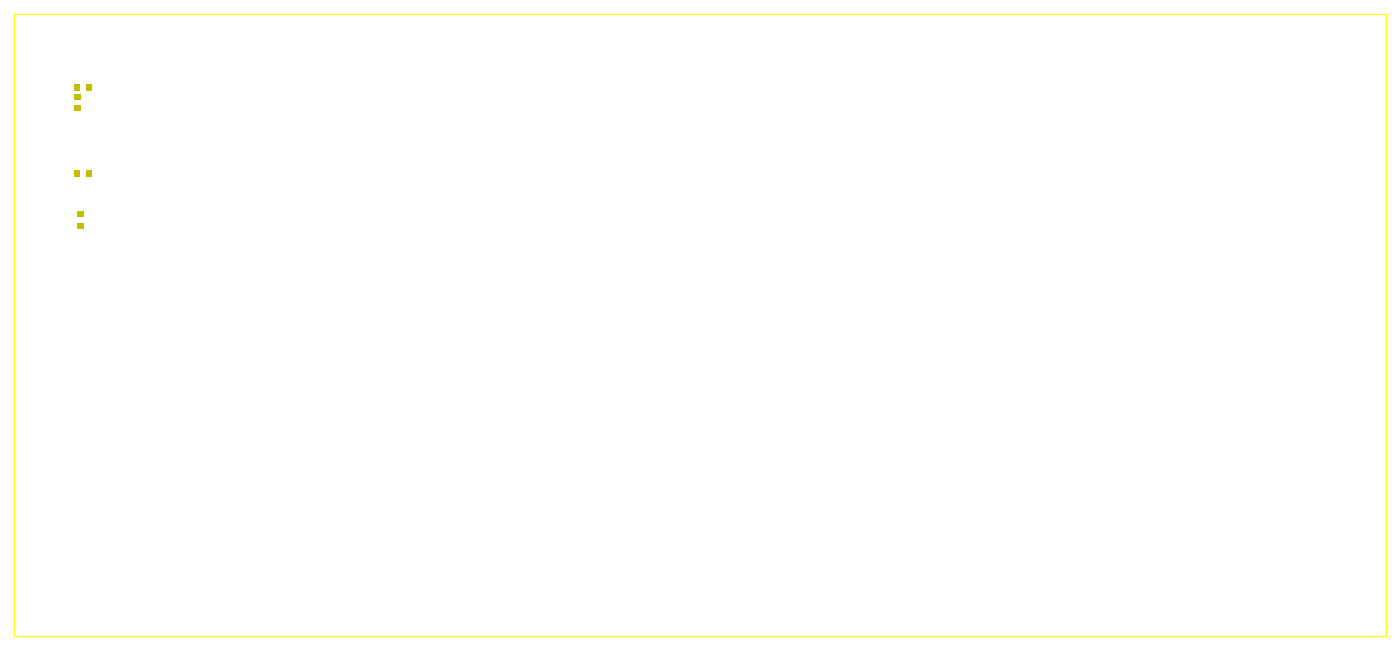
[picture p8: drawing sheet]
<svg xmlns="http://www.w3.org/2000/svg" width="258mm" height="120mm" viewBox="0 0 258 120" stroke-linecap="round" stroke-linejoin="round" font-family="sans-serif">
<g fill="#c0c000">
<path d="M13.7 15.4h1v1.3h-1z"/>
<path d="M15.8 15.4h1v1.3h-1z"/>
<path d="M13.6 19.4h1.2v1h-1.2z"/>
<path d="M13.6 17.2h1.2v1h-1.2z"/>
<path d="M14.2 40.9h1.3v1.1h-1.3z"/>
<path d="M14.2 38.8h1.3v1h-1.3z"/>
<path d="M13.7 31.3h1v1.3h-1z"/>
<path d="M15.8 31.3h1v1.3h-1z"/>
</g>
<path d="M2.6 2.6h252.4v114.3h-252.4z" fill="none" stroke="#ff0" stroke-width=".2"/>
</svg>
